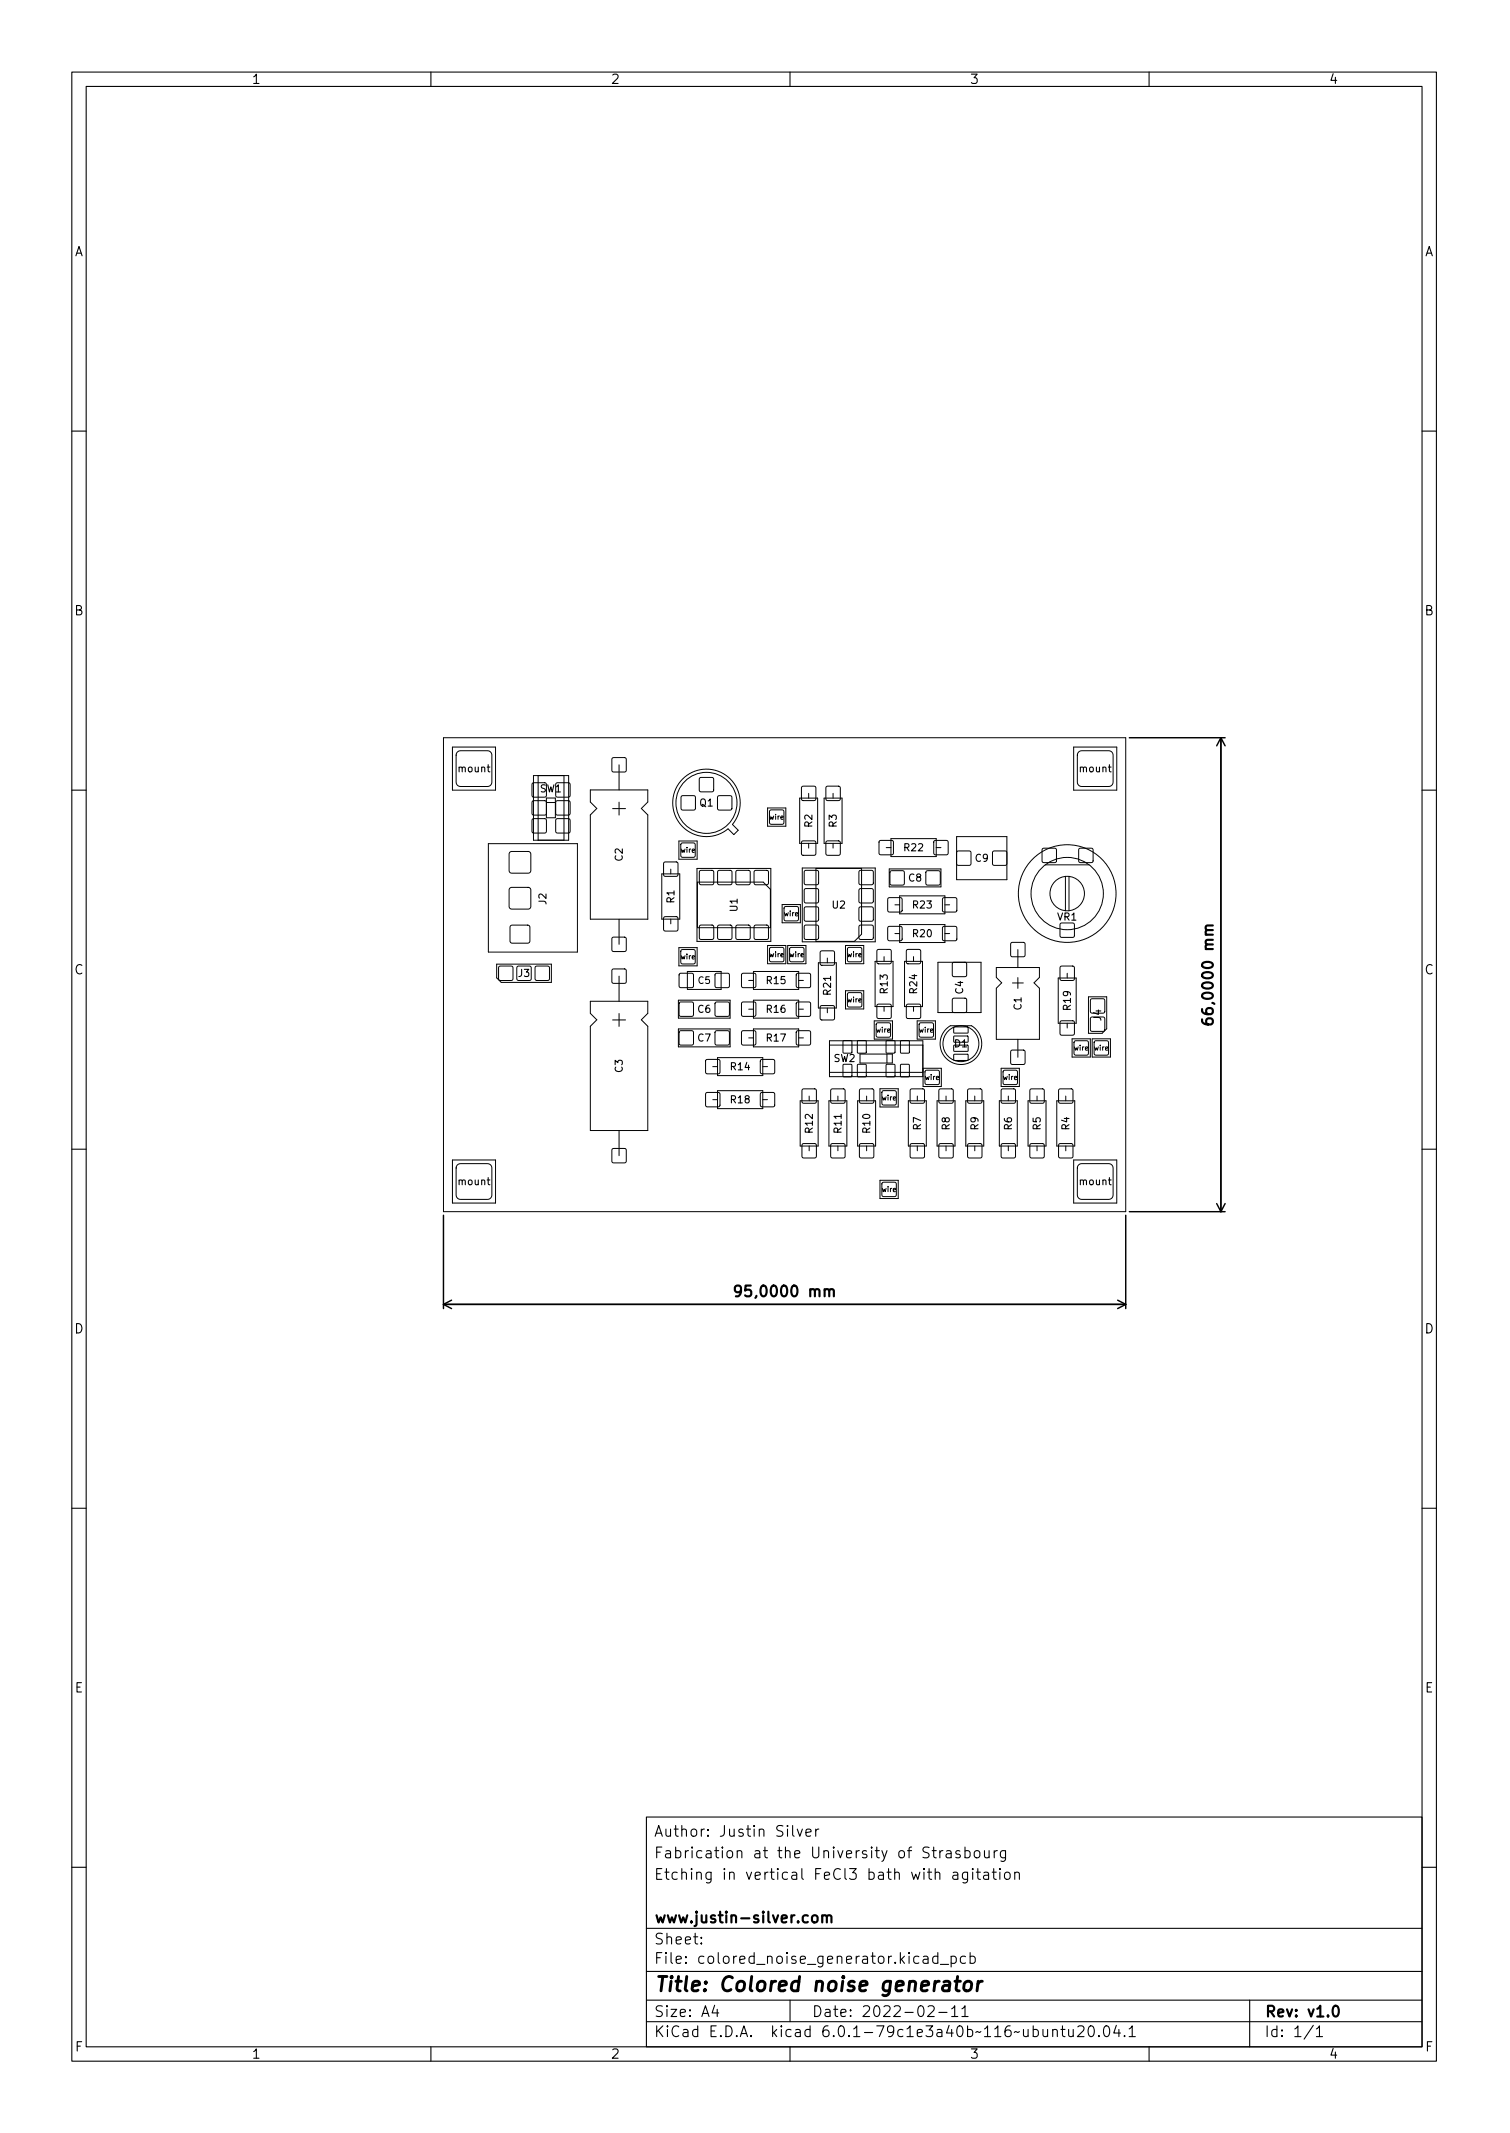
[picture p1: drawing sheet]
<svg xmlns="http://www.w3.org/2000/svg" width="210mm" height="297mm" viewBox="0 0 210 297" stroke-linecap="round" stroke-linejoin="round" font-family="sans-serif">
<defs><g id="words">
<text font-size="2.8" x="91" y="277.3">Title: Colored noise generator</text>
<g font-size="2.1">
<text x="168.9" y="141.7" transform="rotate(-90 168.9 141.7)">66,0000 mm</text>
<text x="103.3" y="180.6">95,0000 mm</text>
<text x="91" y="255.8">Author: Justin Silver</text>
<text x="91" y="261.8">Etching in vertical FeCl3 bath with agitation</text>
<text x="91" y="258.8">Fabrication at the University of Strasbourg</text>
<text x="91" y="267.8">www.justin-silver.com</text>
<text x="91" y="273.5">File: colored_noise_generator.kicad_pcb</text>
<text x="91" y="270.8">Sheet:</text>
<text x="91" y="280.9">Size: A4</text>
<text x="113" y="280.9">Date: 2022-02-11</text>
<text x="176" y="280.9">Rev: v1.0</text>
<text x="91" y="283.7">KiCad E.D.A. kicad 6.0.1-79c1e3a40b~116~ubuntu20.04.1</text>
<text x="176" y="283.7">Id: 1/1</text>
</g>
<g font-size="1.8">
<text x="35" y="11.7">1</text>
<text x="85" y="11.7">2</text>
<text x="135" y="11.7">3</text>
<text x="185" y="11.7">4</text>
<text x="10.3" y="35.7">A</text>
<text x="198.4" y="35.7">A</text>
<text x="10.3" y="85.7">B</text>
<text x="198.4" y="85.7">B</text>
<text x="10.3" y="135.7">C</text>
<text x="198.4" y="135.7">C</text>
<text x="10.3" y="185.7">D</text>
<text x="198.4" y="185.7">D</text>
<text x="10.4" y="235.7">E</text>
<text x="198.4" y="235.7">E</text>
<text x="10.4" y="285.7">F</text>
<text x="35" y="286.7">1</text>
<text x="85" y="286.7">2</text>
<text x="135" y="286.7">3</text>
<text x="185" y="286.7">4</text>
<text x="198.5" y="285.7">F</text>
</g>
<g font-size="1.4">
<text x="63.9" y="107.5">mount</text>
<text x="150.4" y="107.5">mount</text>
<text x="75.2" y="110.3">SW1</text>
<text x="97.4" y="112.3">Q1</text>
<text x="86.7" y="119.9" transform="rotate(-90 86.7 119.9)">C2</text>
<text x="113.1" y="115.2" transform="rotate(-90 113.1 115.2)">R2</text>
<text x="116.5" y="115.2" transform="rotate(-90 116.5 115.2)">R3</text>
<text x="125.9" y="118.5">R22</text>
<text x="76.1" y="125.9" transform="rotate(-90 76.1 125.9)">J2</text>
<text x="93.9" y="125.7" transform="rotate(-90 93.9 125.7)">R1</text>
<text x="126.5" y="122.8">C8</text>
<text x="135.8" y="120">C9</text>
<text x="102.7" y="126.9" transform="rotate(-90 102.7 126.9)">U1</text>
<text x="115.9" y="126.5">U2</text>
<text x="127.1" y="126.5">R23</text>
<text x="127.1" y="130.5">R20</text>
<text x="147.2" y="128.2">VR1</text>
<text x="72.2" y="136">J3</text>
<text x="106.8" y="137">R15</text>
<text x="97.2" y="141">C6</text>
<text x="106.8" y="141">R16</text>
<text x="115.7" y="138.5" transform="rotate(-90 115.7 138.5)">R21</text>
<text x="123.6" y="138.3" transform="rotate(-90 123.6 138.3)">R13</text>
<text x="127.7" y="138.3" transform="rotate(-90 127.7 138.3)">R24</text>
<text x="134.1" y="138.4" transform="rotate(-90 134.1 138.4)">C4</text>
<text x="142.2" y="140.6" transform="rotate(-90 142.2 140.6)">C1</text>
<text x="149.1" y="140.6" transform="rotate(-90 149.1 140.6)">R19</text>
<text x="153.3" y="142.1" transform="rotate(-90 153.3 142.1)">J4</text>
<text x="86.7" y="149.3" transform="rotate(-90 86.7 149.3)">C3</text>
<text x="97.2" y="145">C7</text>
<text x="101.8" y="149">R14</text>
<text x="106.8" y="145">R17</text>
<text x="116.1" y="147.9">SW2</text>
<text x="132.9" y="145.8">D1</text>
<text x="101.8" y="153.6">R18</text>
<text x="113.2" y="157.7" transform="rotate(-90 113.2 157.7)">R12</text>
<text x="117.2" y="157.7" transform="rotate(-90 117.2 157.7)">R11</text>
<text x="121.2" y="157.7" transform="rotate(-90 121.2 157.7)">R10</text>
<text x="128.2" y="157.3" transform="rotate(-90 128.2 157.3)">R7</text>
<text x="132.2" y="157.3" transform="rotate(-90 132.2 157.3)">R8</text>
<text x="136.2" y="157.3" transform="rotate(-90 136.2 157.3)">R9</text>
<text x="140.9" y="157.3" transform="rotate(-90 140.9 157.3)">R6</text>
<text x="144.9" y="157.3" transform="rotate(-90 144.9 157.3)">R5</text>
<text x="148.9" y="157.3" transform="rotate(-90 148.9 157.3)">R4</text>
<text x="63.9" y="165">mount</text>
<text x="150.4" y="165">mount</text>
</g>
<text font-size="1.3" x="97.2" y="137">C5</text>
<g font-size="1">
<text x="94.8" y="118.7">wire</text>
<text x="107.2" y="114.1">wire</text>
<text x="109.2" y="127.6">wire</text>
<text x="94.8" y="133.6">wire</text>
<text x="107.2" y="133.3">wire</text>
<text x="110" y="133.3">wire</text>
<text x="118" y="133.3">wire</text>
<text x="118" y="139.6">wire</text>
<text x="122" y="143.8">wire</text>
<text x="128" y="143.8">wire</text>
<text x="149.6" y="146.3">wire</text>
<text x="152.4" y="146.3">wire</text>
<text x="122.8" y="153.2">wire</text>
<text x="128.8" y="150.4">wire</text>
<text x="139.7" y="150.4">wire</text>
<text x="122.8" y="166">wire</text>
</g>
</g></defs>
<g fill="none" stroke="#000" stroke-width=".15">
<path d="M10 10h190v277h-190zM12 12h186v273h-186zM60 10v2M110 10v2M160 10v2M10 60h2M198 60h2M10 110h2M198 110h2M10 160h2M198 160h2M10 210h2"/>
<path d="M198 210h2M90 253h108v32h-108zM110.4 254.2v1.3l.2 .2M111 254.7l.4 1 .3-1M112.2 255.2l.7-.1v-.3l-.5-.1-.2 .2 .1 .7 .1 .1 .5-.1M113.6 254.7v1M114 254.7l-.3 .1-.1 .2M130.9 257.7v1M131.3 257.7l-.3 .1-.1 .2M131.8 257.8l.1-.1 .5 .1v.9M132.4 258.1h-.5a.29 .29 0 0 0-.2 .3 .29 .29 0 0 0 .2 .3l.5-.1M133.7 257.8l-.4-.1-.2 .2 .1 .2 .5 .2v.1v.2l-.2 .1-.4-.1"/>
<path d="M134.4 257.8l.4-.1 .3 .3v.4l-.2 .2-.1 .1-.4-.1M134.4 257.2v1.5M135.8 257.8a.41 .41 0 0 1 .6 .2v.4a.41 .41 0 0 1-.4 .3 .41 .41 0 0 1-.3-.3v-.4zM137.1 257.7l.1 .9a.41 .41 0 0 0 .5 0M137.7 257.7v1M138.4 257.7v1M138.9 257.7l-.3 .1-.2 .2M140 257.7v1.2a.41 .41 0 0 1-.6 .2M140 257.8l-.4-.1-.3 .3v.4l.1 .2 .2 .1 .4-.1M10 260h2M90 278.5h108M90 274.5h108"/>
<path d="M90 268.5h108M97.7 270.6v.1l-.1-.1h.1v.1M97.7 269.8v.1h-.1l.1-.1v.1M99.5 279.2l-.3 1.1h.9M99.9 279.8v1M110 278.5v3M129.2 279.5l.2-.2 .5 .1a.41 .41 0 0 1 .1 .6l-.8 .8h.9M130.6 272.5l-.4-.1-.3 .3v.4l.1 .2 .2 .1 .4-.1M130.6 271.9v1.5M130.9 273.6h1.2M132.4 272.5l.5-.1 .3 .3v.4l-.2 .2-.1 .1-.5-.1M132.4 272.4v1.5"/>
<path d="M132.5 279.7l.4-.4v1.5M132.7 260.8l.2-.1 .4 .1 .1 .9M133.4 261.1h-.5a.29 .29 0 0 0-.3 .3 .29 .29 0 0 0 .3 .3l.5-.1M133.9 279.7l.5-.4v1.5M134.4 272.5l-.4-.1-.3 .3v.4l.2 .2 .1 .1 .4-.1M134.7 260.7v1.2a.41 .41 0 0 1-.6 .2M134.7 260.8l-.4-.1-.3 .3v.4l.2 .2 .1 .1 .4-.1M135.1 272.5l.4-.1 .3 .3v.4l-.1 .2-.2 .1-.4-.1M135.1 271.9v1.5M135.4 260.2v.1v.1l.1-.1-.1-.1v.2M135.4 260.7v1M135.9 260.7h.6"/>
<path d="M136.2 260.2v1.3v.1l.3 .1M137 260.8l.2-.1 .4 .1 .1 .9M137.7 261.1h-.5a.29 .29 0 0 0-.3 .3 .29 .29 0 0 0 .3 .3l.5-.1M138.2 260.7h.5M138.4 260.2v1.3v.1l.3 .1M139.2 260.2v.1v.1l.1-.1-.1-.1v.2M139.2 260.7v1M140 260.8a.41 .41 0 0 1 .7 .2v.4a.41 .41 0 0 1-.4 .3 .41 .41 0 0 1-.4-.3v-.4zM141.3 260.9a.37 .37 0 0 1 .6 0v.8M141.3 260.7v1M174 278.5v6.5M198 260h2"/>
<path d="M60 285v2M90 281.5h108M110 285v2M130.7 280.2h1.2M132.5 280.8h.9M133.9 280.8h.9M146.6 282.8a.37 .37 0 0 1 .6 0v.8M146.6 282.6v1M147.7 282.6h.6M147.9 282.1v1.3l.1 .1 .3 .1M148.8 282.6l.1 .9a.41 .41 0 0 0 .5 0M149.4 282.6v1"/>
<path d="M150.1 282.3l.2-.2 .5 .1a.41 .41 0 0 1 .1 .6l-.9 .8h.9M151.7 282.2a.36 .36 0 0 1 .6 .2 .77 .77 0 0 1-.4 1.2 1 1 0 0 1-.2-1.4zM153 283.5h.1l-.1 .1-.1-.1h.1v.1M153.9 282.2a.36 .36 0 0 1 .5 .2 .77 .77 0 0 1-.4 1.2 1 1 0 0 1-.1-1.4zM155.4 282l-.3 1.1h.9M155.8 282.6v1M156.6 283.5h.1l-.1 .1-.1-.1h.1v.1M157.2 282.5l.5-.4v1.5M157.2 283.6h.9M160 285v2M182.9 282l-1.3 2M183.3 282.5l.4-.4v1.5"/>
<path d="M183.3 283.6h.9"/>
</g>
<path d="M168.9 128.9l-1 .1v.3l.2 .2M167.4 142a.59 .59 0 0 0 .6 .7h.6l.2-.2 .1-.4-.2-.2-.5-.1-.2 .2-.1 .4 .3 .3M103.2 179.7l-.3 .3h-.3l-.3-.3v-.4l.2-.2 .4-.1 .2 .2a.99 .99 0 0 1-.3 1.3h-.3M115.5 179.7l.2-.2 .3 .1 .1 .9M113.1 266.9a.41 .41 0 0 1 .4-.2 .41 .41 0 0 1 .3 .3v.4a.41 .41 0 0 1-.3 .3 .41 .41 0 0 1-.4-.3zM114.5 266.9a.37 .37 0 0 1 .6 0v.8M114.5 266.7v1M115.1 266.9l.2-.2 .4 .1 .1 .9M185.8 279.4a.36 .36 0 0 1 .5 .2 .77 .77 0 0 1-.4 1.2 1 1 0 0 1-.1-1.4z" fill="none" stroke="#000" stroke-width=".3"/>
<path d="M131.4 276l.2-.1 .6 .1 .1 .2-.2 1M132.2 276.4l-.6 .1a.4 .4 0 0 0-.4 .3 .4 .4 0 0 0 .3 .4l.6-.1M133 275.9h.7M133.3 275.2l-.2 1.8 .1 .1 .4 .1M134.4 276.1a.52 .52 0 0 1 .5-.2 .52 .52 0 0 1 .4 .4l-.1 .6a.55 .55 0 0 1-.5 .4 .55 .55 0 0 1-.5-.4zM136.2 275.9l-.2 1.3M136.8 275.9a.59 .59 0 0 0-.6 .4" fill="none" stroke="#000" stroke-width=".4"/>
<g fill="none" stroke="#000" stroke-width=".2">
<path d="M157.2 102.7h13.4M170 102.7v66M170 102.7l-.6 1.2M170 102.7l.6 1.2M61.7 169.2v13M156.8 169.2v13M157.2 168.7h13.4M169.4 167.6l.6 1.1M170.6 167.6l-.6 1.1M61.7 181.6h95.1M61.7 181.6l1.2 .6M62.9 181.1l-1.2 .5"/>
<path d="M155.6 181.1l1.2 .5M156.8 181.6l-1.2 .6"/>
</g>
<g fill="none" stroke="#000" stroke-width=".14">
<path d="M61.7 102.7h95.1v66h-95.1zM63 104h6v6h-6zM63.7 104.7l.4-.2h3.8l.4 .2 .2 .5v3.7l-.2 .4-.4 .2h-3.8l-.4-.2-.2-.4v-3.7zM68 117.5h12.4v15.1h-12.4zM71 118.6h2.5l.3 .1 .1 2.5-.1 .3-2.5 .1-.3-.2-.1-2.5zM74.1 114.1l.2-.1 1.7 .1 .1 .1-.1 1.7-.2 .1-1.7-.1v-.1zM74.1 111.6l.2-.1 1.7 .1 .1 .1-.1 1.7-.2 .1-1.7-.1v-.1zM74.1 109.1l.2-.1 1.7 .1 .1 .1-.1 1.7-.2 .1-1.7-.1v-.1zM74.3 108h4.9v9h-4.9zM74.9 108v9M76.1 111.1h1.2v2.8h-1.2zM76.1 111.8h1.2"/>
<path d="M77.4 114.1l.2-.1 1.7 .1 .1 .1-.1 1.7-.2 .1-1.7-.1v-.1zM77.4 111.6l.2-.1 1.7 .1 .1 .1-.1 1.7-.2 .1-1.7-.1v-.1zM77.4 109.1l.2-.1 1.7 .1 .1 .1-.1 1.7-.2 .1-1.7-.1v-.1zM78.5 108v9M82.2 110h8v1.7l-.9 .9 .9 .9v14.5h-8v-14.5l.9-.9-.9-.9zM85.3 105.6l.1-.1 1.7 .1 .1 .1-.1 1.7-.1 .1-1.7-.1-.1-.1zM85.3 112.6h1.8M86.2 106.5v3.5M86.2 111.7v1.8M94.5 117.1h2.6v2.6h-2.6zM94.9 117.5l.1-.1 1.7 .1 .1 .1-.1 1.7-.1 .1-1.7-.1-.1-.1zM94.9 110.9l.2-.1 1.7 .1v.1v1.7l-.2 .1-1.7-.1-.1-.1z"/>
<path d="M95 108.5a4.7 4.7 0 0 1 6.5-.2 4.7 4.7 0 0 1 .5 6.5l.8 .8-.6 .6-.8-.8a4.7 4.7 0 0 1-6.5-.4 4.7 4.7 0 0 1 .1-6.5zM97.4 108.3h.2h1.7l.1 .2-.1 1.7-.2 .1-1.7-.1v-.2zM100 110.9l.1-.1 1.7 .1 .1 .1-.1 1.7-.1 .1-1.7-.1-.1-.1zM106.9 112.5h2.5v2.6h-2.5zM107.2 112.9l.2-.1 1.7 .1 .1 .1-.1 1.7-.2 .1-1.7-.1-.1-.1zM111.4 111.1h2.4v6.3h-2.4zM111.7 109.5h.1h1.7l.1 .2-.1 1.7-.1 .1-1.7-.1-.1-.1zM111.7 117.2l.1-.1 1.7 .1 .1 .1-.1 1.7-.1 .1-1.7-.1-.1-.1zM112.6 110.5v.6M112.6 117.4v.7M114.8 111.1h2.4v6.3h-2.4zM115.1 117.2l.1-.1 1.7 .1 .1 .1-.1 1.7-.1 .1-1.7-.1-.1-.1z"/>
<path d="M115.1 109.5h.1h1.7l.1 .2-.1 1.7-.1 .1-1.7-.1-.1-.1zM116 110.5v.6M116 117.4v.7M122.5 117.1l.1-.1 1.7 .1 .1 .2-.1 1.7h-.1h-1.7l-.1-.2zM123.4 118h.7M124.1 116.8h6.3v2.5h-6.3zM130.1 117.1l.2-.1 1.7 .1v.2v1.7h-.2h-1.7l-.1-.2zM130.4 118h.6M133.2 116.5h7v6h-7zM133.3 118.6l.1-.1 1.7 .1 .1 .1-.1 1.7-.1 .1-1.7-.1-.1-.1zM138.3 118.6l.1-.1 1.7 .1 .1 .1-.1 1.7-.1 .1-1.7-.1-.1-.1zM145.2 118.2l.1-.1 1.7 .1 .1 .2-.1 1.7h-.1h-1.7l-.1-.2z"/>
<path d="M149.5 104h6v6h-6zM150.2 104.7l.4-.2h3.8l.4 .2 .2 .5v3.7l-.2 .4-.4 .2h-3.8l-.4-.2-.2-.4v-3.7zM150.3 118.2l.1-.1 1.7 .1 .1 .2-.1 1.7h-.1h-1.7l-.1-.2zM69.2 134.3h7.6v2.5h-7l-.6-.6zM69.5 134.6l.2-.1 1.7 .1v.2v1.7h-.2h-1.7l-.1-.2zM71 123.6h2.5l.3 .1 .1 2.5-.1 .3-2.5 .1-.3-.2-.1-2.5zM71.1 128.9h2.6l.1 .2-.1 2.1-.2 .1h-2.4l-.1-.3v-1.9zM72 134.6l.2-.1 1.7 .1 .1 .2-.1 1.7h-.2h-1.7v-.2zM74.6 134.6l.1-.1 1.7 .1 .1 .2-.1 1.7h-.1h-1.7l-.1-.2zM82.2 139.4h8v1.7l-.9 .9 .9 .9v14.5h-8v-14.5l.9-.9-.9-.9zM85.3 135l.1-.1 1.7 .1 .1 .2-.1 1.7h-.1h-1.7l-.1-.2zM85.3 130.6l.1-.1 1.7 .1 .1 .1-.1 1.7-.1 .1-1.7-.1-.1-.1z"/>
<path d="M86.2 128v3.5M86.2 135.9v3.5M92.1 121.7h2.6v6.3h-2.6zM92.5 120.1l.1-.1 1.7 .1 .1 .2-.1 1.7h-.1h-1.7l-.1-.2zM92.5 127.7h.1h1.7l.1 .2-.1 1.7-.1 .1-1.7-.1-.1-.2zM93.4 121v.7M93.4 128v.7M94.5 139.3h7.2v2.5h-7.2zM94.5 132h2.6v2.5h-2.6zM94.6 139.6l.2-.1 1.7 .1 .1 .2-.1 1.7h-.2h-1.7v-.2zM94.6 135.6l.2-.1 1.7 .1 .1 .2-.1 1.7h-.2h-1.7v-.2zM94.9 132.3l.1-.1 1.7 .1 .1 .2-.1 1.7h-.1h-1.7l-.1-.2z"/>
<path d="M95.7 135.3h4.7v2.5h-4.7zM97.1 120.9h10.2v10.2h-10.2zM97.1 122.8h9.2l1 1v5.4h-10.2zM97.4 128.9l.2-.1 1.7 .1 .1 .2-.1 1.7h-.2h-1.7v-.2zM97.4 121.3l.2-.1 1.7 .1 .1 .1-.1 1.7-.2 .1-1.7-.1v-.1zM99.6 139.6l.2-.1 1.7 .1 .1 .2-.1 1.7h-.2h-1.7v-.2zM99.6 135.6l.2-.1 1.7 .1 .1 .2-.1 1.7h-.2h-1.7v-.2zM100 128.9l.2-.1 1.7 .1v.2v1.7h-.2h-1.7l-.1-.2zM100 121.3l.2-.1 1.7 .1v.1v1.7l-.2 .1-1.7-.1-.1-.1zM102.5 128.9l.2-.1 1.7 .1 .1 .2-.1 1.7h-.2h-1.7v-.2zM102.5 121.3l.2-.1 1.7 .1 .1 .1-.1 1.7-.2 .1-1.7-.1v-.1zM103.3 139.6l.2-.1 1.7 .1 .1 .2-.1 1.7h-.2h-1.7l-.1-.2z"/>
<path d="M103.3 135.6l.2-.1 1.7 .1 .1 .2-.1 1.7h-.2h-1.7l-.1-.2zM104.2 136.5h.7M104.9 135.3h6.3v2.5h-6.3zM104.9 139.3h6.3v2.5h-6.3zM105.1 128.9l.1-.1 1.7 .1 .1 .2-.1 1.7h-.1h-1.7l-.1-.2zM105.1 121.3l.1-.1 1.7 .1 .1 .1-.1 1.7-.1 .1-1.7-.1-.1-.1zM106.9 131.7h2.5v2.5h-2.5zM107.2 132l.2-.1 1.7 .1 .1 .2-.1 1.7h-.2h-1.7l-.1-.2zM108.9 126h2.5v2.5h-2.5zM109.2 126.3l.2-.1 1.7 .1 .1 .2-.1 1.7h-.2h-1.7v-.2zM109.7 131.7h2.5v2.5h-2.5zM110 132l.2-.1 1.7 .1 .1 .2-.1 1.7h-.2h-1.7l-.1-.2z"/>
<path d="M110.9 139.6l.2-.1 1.7 .1 .1 .2-.1 1.7h-.2h-1.7v-.2zM110.9 135.6l.2-.1 1.7 .1 .1 .2-.1 1.7h-.2h-1.7v-.2zM111.2 136.5h.7M111.7 120.9h10.2v10.3h-10.2zM112 128.9l.2-.1 1.7 .1 .1 .2-.1 1.7h-.2h-1.7v-.2zM112 126.4l.2-.1 1.7 .1 .1 .1-.1 1.7-.2 .1-1.7-.1v-.1zM112 123.8l.2-.1 1.7 .1 .1 .2-.1 1.7-.2 .1-1.7-.1v-.2zM112 121.3l.2-.1 1.7 .1 .1 .1-.1 1.7-.2 .1-1.7-.1v-.1zM113.6 120.9h6.4v9.2l-1 1h-5.4zM113.9 134.1h2.6v6.3h-2.6zM114.3 132.5l.1-.1 1.7 .1 .1 .2-.1 1.7h-.1h-1.7l-.1-.2zM115.2 133.4v.7"/>
<path d="M117.7 138h2.6v2.5h-2.6zM117.7 131.7h2.6v2.5h-2.6zM118.1 138.3l.1-.1 1.7 .1 .1 .2-.1 1.7h-.1h-1.7l-.1-.2zM118.1 132l.1-.1 1.7 .1 .1 .2-.1 1.7h-.1h-1.7l-.1-.2zM119.7 121.3l.1-.1 1.7 .1 .1 .1-.1 1.7-.1 .1-1.7-.1-.1-.1zM119.7 123.8l.1-.1 1.7 .1 .1 .2-.1 1.7-.1 .1-1.7-.1-.1-.2zM119.7 126.4l.1-.1 1.7 .1 .1 .1-.1 1.7-.1 .1-1.7-.1-.1-.1zM119.7 128.9l.1-.1 1.7 .1 .1 .2-.1 1.7h-.1h-1.7l-.1-.2zM121.8 133.9h2.6v6.3h-2.6zM122.2 132.3l.1-.1 1.7 .1 .1 .2-.1 1.7h-.1h-1.7l-.1-.2zM122.2 139.9l.1-.1 1.7 .1 .1 .2-.1 1.7h-.1h-1.7l-.1-.2zM123.1 133.2v.7"/>
<path d="M123.7 125.1l.1-.1 1.7 .1 .1 .1-.1 1.7-.1 .1-1.7-.1-.1-.1zM123.7 129.1l.1-.1 1.7 .1 .1 .1-.1 1.7-.1 .1-1.7-.1-.1-.1zM123.8 121h7.2v2.5h-7.2zM124 121.3h.2h1.7v.2v1.7l-.2 .1-1.7-.1-.1-.2zM124.6 126h.7M124.6 130h.7M125.3 124.8h6.3v2.5h-6.3zM125.3 128.8h6.3v2.5h-6.3zM125.9 133.9h2.6v6.3h-2.6zM126.3 139.9l.1-.1 1.7 .1 .1 .2-.1 1.7h-.1h-1.7l-.1-.2zM126.3 132.3l.1-.1 1.7 .1 .1 .2-.1 1.7h-.1h-1.7l-.1-.2zM127.2 133.2v.7"/>
<path d="M129 121.3h.2h1.7v.2v1.7l-.2 .1-1.7-.1-.1-.2zM130.6 134h6v7h-6zM131.3 125.1l.2-.1 1.7 .1v.1v1.7l-.2 .1-1.7-.1-.1-.1zM131.3 129.1l.2-.1 1.7 .1v.1v1.7l-.2 .1-1.7-.1-.1-.1zM131.6 126h.6M131.6 130h.6M132.7 134.1l.1-.1 1.7 .1 .1 .1-.1 1.7-.1 .1-1.7-.1-.1-.1zM132.7 139.1l.1-.1 1.7 .1 .1 .1-.1 1.7-.1 .1-1.7-.1-.1-.1zM138.7 134.7h6v1.4l-.7 .8 .7 .7v7.1h-6v-7.1l.8-.7-.8-.8zM140.8 131.3l.2-.1 1.7 .1v.2v1.7h-.2h-1.7l-.1-.2zM141 136.9h1.5M141.7 132.2v2.5"/>
<path d="M141.7 136.1v1.5M145.5 120.4h6.1M147.3 136.2h2.6v6.3h-2.6zM147.7 128.6l.1-.1 1.7 .1 .1 .2-.1 1.7h-.1h-1.7l-.1-.2zM147.7 134.6l.1-.1 1.7 .1 .1 .2-.1 1.7h-.1h-1.7l-.1-.2zM148.3 122v4.8M148.6 135.5v.7M148.9 122v4.8M151.6 138.8h2.5v4.5l-.6 .6h-1.9zM151.9 139.2l.2-.1 1.7 .1v.1v1.7l-.2 .1-1.7-.1-.1-.1zM85.3 142h1.8M86.2 141.1v1.8"/>
<path d="M86.2 157.4v3.5M94.5 143.3h7.2v2.5h-7.2zM94.6 143.6l.2-.1 1.7 .1 .1 .2-.1 1.7h-.2h-1.7v-.2zM98.3 152.2l.2-.1 1.7 .1 .1 .2-.1 1.7h-.2h-1.7l-.1-.2zM98.3 147.6l.2-.1 1.7 .1 .1 .2-.1 1.7h-.2h-1.7l-.1-.2zM99.2 153.1h.7M99.2 148.5h.7M99.6 143.6l.2-.1 1.7 .1 .1 .2-.1 1.7h-.2h-1.7v-.2zM99.9 147.3h6.3v2.5h-6.3zM99.9 151.9h6.3v2.5h-6.3zM103.3 143.6l.2-.1 1.7 .1 .1 .2-.1 1.7h-.2h-1.7l-.1-.2zM104.2 144.5h.7"/>
<path d="M104.2 140.5h.7M104.9 143.3h6.3v2.5h-6.3zM105.9 152.2l.2-.1 1.7 .1 .1 .2-.1 1.7h-.2h-1.7v-.2zM105.9 147.6l.2-.1 1.7 .1 .1 .2-.1 1.7h-.2h-1.7v-.2zM106.2 153.1h.7M106.2 148.5h.7M110.9 143.6l.2-.1 1.7 .1 .1 .2-.1 1.7h-.2h-1.7v-.2zM111.2 144.5h.7M111.2 140.5h.7M111.4 153.3h2.5v6.3h-2.5zM111.7 151.7l.2-.1 1.7 .1 .1 .2-.1 1.7h-.2h-1.7v-.2zM111.7 159.3h.2h1.7l.1 .2-.1 1.7-.2 .1-1.7-.1v-.2z"/>
<path d="M112.7 152.6v.7M112.7 159.6v.7M114.3 140.1l.1-.1 1.7 .1 .1 .2-.1 1.7h-.1h-1.7l-.1-.2zM115.2 140.4v.6M115.4 153.3h2.5v6.3h-2.5zM115.5 145.5h13M115.5 144.9h13v5h-13zM115.5 149.3h13M115.7 151.7l.2-.1 1.7 .1 .1 .2-.1 1.7h-.2h-1.7v-.2zM115.7 159.3h.2h1.7l.1 .2-.1 1.7-.2 .1-1.7-.1v-.2zM116.7 152.6v.7M116.7 159.6v.7"/>
<path d="M117.4 148.3h1.2v1.6h-1.2zM117.4 145h1.2v1.6h-1.2zM119.4 148.3h1.2v1.6h-1.2zM119.4 145h1.2v1.6h-1.2zM119.4 153.3h2.5v6.3h-2.5zM119.7 151.7l.2-.1 1.7 .1 .1 .2-.1 1.7h-.2h-1.7v-.2zM119.7 159.3h.2h1.7l.1 .2-.1 1.7-.2 .1-1.7-.1v-.2zM119.8 146.8h4.4v1.2h-4.4zM120.7 152.6v.7M120.7 159.6v.7M121.7 142.2h2.6v2.5h-2.6zM122.1 142.5l.1-.1 1.7 .1 .1 .2-.1 1.7h-.1h-1.7l-.1-.2z"/>
<path d="M122.5 151.6h2.6v2.6h-2.6zM122.9 152l.1-.1 1.7 .1 .1 .1-.1 1.7-.1 .1-1.7-.1-.1-.1zM123.1 140.2v.6M123.4 148.3h1.2v1.6h-1.2zM123.4 145h1.2v1.6h-1.2zM123.5 146.8v1.2M125.4 148.3h1.2v1.6h-1.2zM125.4 145h1.2v1.6h-1.2zM126.5 153.3h2.5v6.3h-2.5zM126.8 151.7l.2-.1 1.7 .1v.2v1.7h-.2h-1.7l-.1-.2zM126.8 159.3h.2h1.7v.2v1.7l-.2 .1-1.7-.1-.1-.2zM127.2 140.2v.6"/>
<path d="M127.7 142.2h2.5v2.5h-2.5zM127.7 152.6v.7M127.7 159.6v.7M128 142.5l.2-.1 1.7 .1 .1 .2-.1 1.7h-.2h-1.7v-.2zM128.5 148.8h2.6v2.5h-2.6zM128.9 149.1l.1-.1 1.7 .1 .1 .2-.1 1.7h-.1h-1.7l-.1-.2zM130.5 153.3h2.5v6.3h-2.5zM130.8 151.7l.2-.1 1.7 .1v.2v1.7h-.2h-1.7l-.1-.2zM130.8 159.3h.2h1.7v.2v1.7l-.2 .1-1.7-.1-.1-.2zM131.7 152.6v.7M131.7 159.6v.7M131.7 143.3l.6-.5h3a2.9 2.9 0 0 1 .9 4.2 2.9 2.9 0 0 1-4.3 .6 2.9 2.9 0 0 1-.2-4.3z"/>
<path d="M132.8 143h1.9l.1 .8-1.9 .1zM132.8 144.3h1.9l.1 .8h-1.9zM132.8 145.6h1.9l.1 .7-1.9 .1zM132.8 146.8h1.9l.1 .8-1.9 .1zM134.5 153.3h2.5v6.3h-2.5zM134.8 151.7l.2-.1 1.7 .1v.2v1.7h-.2h-1.7l-.1-.2zM134.8 159.3h.2h1.7v.2v1.7l-.2 .1-1.7-.1-.1-.2zM135.7 152.6v.7M135.7 159.6v.7M139.2 153.3h2.4v6.3h-2.4zM139.4 148.8h2.5v2.5h-2.5zM139.5 151.7l.1-.1 1.7 .1 .1 .2-.1 1.7h-.1h-1.7l-.1-.2z"/>
<path d="M139.5 159.3h.1h1.7l.1 .2-.1 1.7-.1 .1-1.7-.1-.1-.2zM139.7 149.1l.2-.1 1.7 .1 .1 .2-.1 1.7h-.2h-1.7v-.2zM140.4 152.6v.7M140.4 159.6v.7M140.8 146.3l.2-.1 1.7 .1v.2v1.7h-.2h-1.7l-.1-.2zM141.7 144.7v2.5M143.2 153.3h2.4v6.3h-2.4zM143.5 151.7l.1-.1 1.7 .1 .1 .2-.1 1.7h-.1h-1.7l-.1-.2zM143.5 159.3h.1h1.7l.1 .2-.1 1.7-.1 .1-1.7-.1-.1-.2zM144.4 152.6v.7M144.4 159.6v.7M147.2 153.3h2.4v6.3h-2.4z"/>
<path d="M147.5 151.7l.1-.1 1.7 .1 .1 .2-.1 1.7h-.1h-1.7l-.1-.2zM147.5 159.3h.1h1.7l.1 .2-.1 1.7-.1 .1-1.7-.1-.1-.2zM147.7 142.2h.1h1.7l.1 .2-.1 1.7-.1 .1-1.7-.1-.1-.2zM148.4 152.6v.7M148.4 159.6v.7M148.6 142.5v.7M149.3 144.7h2.5v2.5h-2.5zM149.6 145l.2-.1 1.7 .1 .1 .2-.1 1.7h-.2h-1.7l-.1-.2zM151.9 141.7l.2-.1 1.7 .1v.2v1.7h-.2h-1.7l-.1-.2zM152.1 144.7h2.5v2.5h-2.5zM152.4 145l.2-.1 1.7 .1 .1 .2-.1 1.7h-.2h-1.7l-.1-.2zM63 161.5h6v6h-6z"/>
<path d="M63.7 162.2l.4-.2h3.8l.4 .2 .2 .5v3.7l-.2 .4-.4 .2h-3.8l-.4-.2-.2-.4v-3.7zM85.3 160l.1-.1 1.7 .1 .1 .2-.1 1.7h-.1h-1.7l-.1-.2zM122.5 164.4h2.6v2.5h-2.6zM122.9 164.7l.1-.1 1.7 .1 .1 .2-.1 1.7h-.1h-1.7l-.1-.2zM149.5 161.5h6v6h-6zM150.2 162.2l.4-.2h3.8l.4 .2 .2 .5v3.7l-.2 .4-.4 .2h-3.8l-.4-.2-.2-.4v-3.7z"/>
<circle cx="98.4" cy="111.8" r="4.2"/>
<circle cx="148.6" cy="124.4" r="5"/>
<circle cx="148.6" cy="124.4" r="2.4"/>
<circle cx="148.6" cy="124.4" r="6.8"/>
<circle cx="133.8" cy="145.3" r="2.5"/>
</g>
<use href="#words"/>
</svg>
